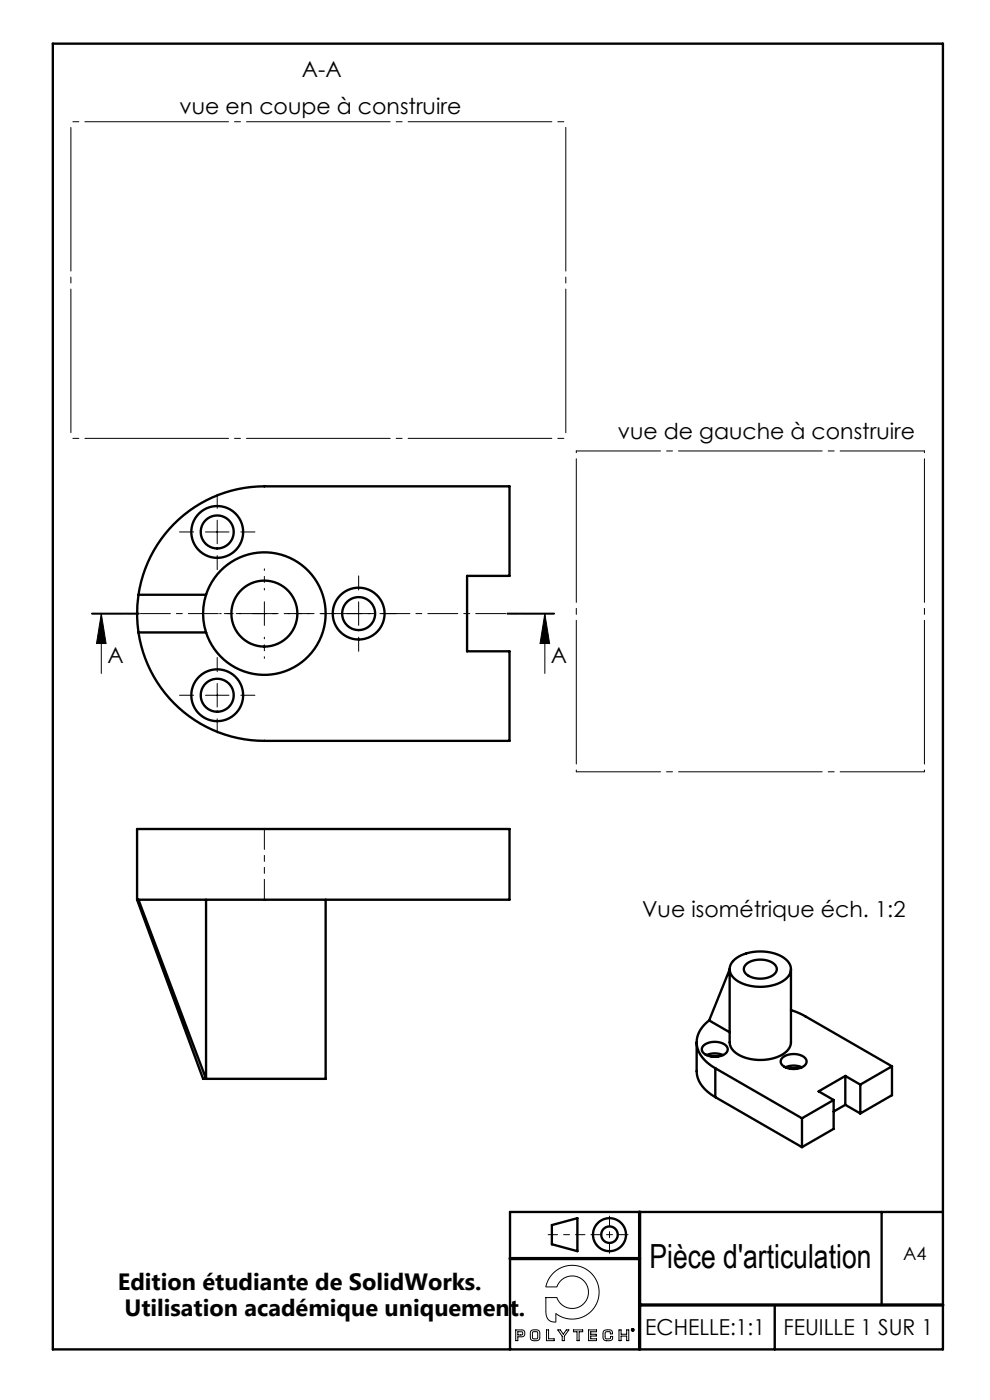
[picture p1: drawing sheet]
<svg xmlns="http://www.w3.org/2000/svg" width="210mm" height="297mm" viewBox="0 0 210 297" stroke-linecap="round" stroke-linejoin="round" font-family="sans-serif">
<defs><g id="words">
<text font-size="7.1" x="137.8" y="268.9">Pièce d'articulation</text>
<g font-size="5">
<text x="25" y="273.7">Edition étudiante de SolidWorks.</text>
<text x="26.4" y="279.2">Utilisation académique uniquement.</text>
</g>
<g font-size="4.7">
<text x="64" y="16.3">A-A</text>
<text x="38.1" y="24.1">vue en coupe à construire</text>
<text x="131.1" y="93.1">vue de gauche à construire</text>
<text x="22.8" y="140.7">A</text>
<text x="116.9" y="140.7">A</text>
<text x="136.2" y="194.6">Vue isométrique éch. 1:2</text>
<text x="136.9" y="283.3">ECHELLE:1:1</text>
<text x="166.2" y="283.3">FEUILLE 1 SUR 1</text>
</g>
<text font-size="3.9" x="191.6" y="267.2">A4</text>
</g></defs>
<g fill="none" stroke="#000" stroke-width=".21">
<path d="M43.6 112.9h5M46.1 110.4v5M19.5 130.3h10zM19.5 130.2h10M19.5 130.1h10M21.5 130.2l1 6.3h-2zM21.5 130.2v12.7M53.6 130.2h5M56.1 127.7v5M73.6 130.2h5M76.1 127.7v5M107.6 130.2h10"/>
<path d="M107.6 130.1h10M107.6 130.3h10M115.6 130.2l1 6.3h-2zM115.6 130.2v12.7M43.6 147.5h5M46.1 145v5M117.4 270a5.7 5.7 0 0 1 7.9 0 5.7 5.7 0 0 1 .4 7.8 5.7 5.7 0 0 1-7.8 .9v1.8a1.89 1.89 0 0 1-2.1-2.4v-2.8h2.3a3.4 3.4 0 0 0 5.3 1.6 3.4 3.4 0 0 0 0-5.5 3.4 3.4 0 0 0-5.3 1.6h-2.3l.6-1.7zM109.4 282.1h1.3a.74 .74 0 0 1 .6 .8 .74 .74 0 0 1-.6 .7h-.9v.8h-.4zM109.8 282.5h.8a.34 .34 0 0 1 .3 .4 .34 .34 0 0 1-.4 .3h-.7zM112.7 282.3l1-.2 .7 .3 .1 1.3-.2 .6-1.1 .1-.6-.2-.1-1.3zM113 282.6h1v1.4l-1-.1zM115.9 282.1h.5v1.9h1.2v.4h-1.7z"/>
<path d="M118.3 282.1h.5l.7 .9 .6-.9h.6l-1 1.4v.9h-.4v-.9zM121.6 282.1h2v.4h-.8v1.9h-.4v-1.9h-.8zM124.9 282.1h1.6v.4h-1.2v.6h1.2v.3h-1.2v.6h1.2v.4h-1.6zM128.7 284.4l-.4-.1-.3-.2-.1-1.4a1.23 1.23 0 0 1 1.9-.3l.1 .6h-.4v-.3a.74 .74 0 0 0-1.1-.1l.1 1.4h.9l.1-.5h.5l-.2 .7-.7 .2M128.7 284.4h.4M131.3 282.1h.4v1h1.2v-1h.5v2.3h-.5v-1h-1.2v1h-.4zM134.1 282h.3l-.3 .1 .1 .1h.2l-.1 .1-.2-.1z"/>
<circle cx="134.2" cy="282.1" r=".23"/>
<circle cx="134.2" cy="282.1" r=".31"/>
</g>
<g fill="none" stroke="#000" stroke-width=".5">
<path d="M11.2 9.3h188.8v277h-188.8zM29.4 126.2a27 27 0 0 0 0 8M29.4 126.2a27 27 0 0 1 26.7-23h52v19h-9v16h9v19h-52a27 27 0 0 1-26.7-23M29.4 134.2h14.3M29.4 126.2h14.3M43.7 126.2a13 13 0 0 0 0 8M43.7 126.2a13 13 0 0 1 20-6.5 13 13 0 0 1 0 21 13 13 0 0 1-20-6.5M29.1 190.9h.3M29.4 190.9h78.7v-15h-79v15l14 38h.6M29.4 190.9l14.3 38M43.7 190.9v38M69.1 190.9v38h-25.4"/>
<path d="M150.4 216.5a5.3 5.3 0 0 0-1.7 7.4 9 9 0 0 0 3 2.7M150.4 216.5l4.4 2.5M154.8 205.6v15.5a4 4 0 0 0 3.3 3.3 9.4 9.4 0 0 0 8.9-1.6l.6-.8 .2-.8v-15.6M154.8 205.7l-4.4 10.8M155.8 203.6a9.4 9.4 0 0 1 11.1 .2 2.61 2.61 0 0 1-.7 4.2 9.6 9.6 0 0 1-10.6-.5 2.49 2.49 0 0 1 .2-3.9zM158.3 204.5a4.9 4.9 0 0 1 6.2 .4 1.57 1.57 0 0 1-1 2.3 4.9 4.9 0 0 1-5.5-.9 1.32 1.32 0 0 1 .3-1.8zM167.8 214.3l3 1.3 18.4 10.6M147.8 221.1v6.1a6.6 6.6 0 0 0 3.9 5.5M149.2 221.8a3.7 3.7 0 0 1 5.1 .4 1.57 1.57 0 0 1-1.6 1.9 3.4 3.4 0 0 1-3.8-1.2v-.6zM149.9 223.8a4.4 4.4 0 0 1 3.5 0M150.9 224.1h1.4M151.7 226.6l18.4 10.6"/>
<path d="M151.7 226.6v6.1M151.7 232.7l18.4 10.7M166 224.4a3.7 3.7 0 0 1 5 .4 1.57 1.57 0 0 1-1.6 1.9 3.4 3.4 0 0 1-3.8-1.2v-.6zM166.6 226.4a4.4 4.4 0 0 1 3.5 0M167.6 226.7h1.5M170.1 237.2v6.2M176.8 233.4l-6.7 3.8M176.8 233.4v6.1l-6.7 3.9M179.3 228.3l3.2 1.8M179.3 228.3l-5.6 3.2 3.1 1.9M179.3 228.3v6.1M179.3 234.4l-2.5 1.4"/>
<path d="M179.3 234.4l3.2 1.8M182.5 230.1v6.1M189.2 226.2l-6.7 3.9M189.2 226.2v6.1l-6.7 3.9M117.1 259.9l5.4-1.5v7l-5.4-1.4zM187 257.1v19.7M200 257.1h-91.8v29.2M164.3 276.8v9.5"/>
<circle cx="46.1" cy="112.9" r="5.5"/>
<circle cx="46.1" cy="112.9" r="3.5"/>
<circle cx="56.1" cy="130.2" r="7"/>
<circle cx="76.1" cy="130.2" r="5.5"/>
<circle cx="76.1" cy="130.2" r="3.5"/>
<circle cx="46.1" cy="147.5" r="5.5"/>
<circle cx="46.1" cy="147.5" r="3.5"/>
<circle cx="129.3" cy="261.9" r="1.75"/>
<circle cx="129.3" cy="261.9" r="3.5"/>
</g>
<path d="M51.1 130.2h-4.5M56.1 125.2v-4.5M56.1 135.2v4.5M61.1 130.2h4.5" fill="none" stroke="#000" stroke-width=".21" stroke-dasharray="30.5 1.3 1.3 1.3" stroke-dashoffset="30.1"/>
<path d="M41.1 112.9h-3M46.1 107.9v-3M46.1 117.9v3M51.1 112.9h3M71.1 130.2h-3M76.1 125.2v-3M76.1 135.2v3M81.1 130.2h3M41.1 147.5h-3M46.1 142.5v-3M46.1 152.5v3M51.1 147.5h3" fill="none" stroke="#000" stroke-width=".21" stroke-dasharray="30.5 1.3 1.3 1.3"/>
<path d="M117.6 130.2h-98.1" fill="none" stroke="#000" stroke-width=".21" stroke-dasharray="6.3 1.3 1.3 1.3" stroke-dashoffset="-.1"/>
<path d="M116.3 261.9h7.8" fill="none" stroke="#000" stroke-width=".21" stroke-dasharray="30.5 1.3 1.3 1.3" stroke-dashoffset="28.5"/>
<path d="M129.3 258v7.9M125.3 261.9h7.9" fill="none" stroke="#000" stroke-width=".21" stroke-dasharray="30.5 1.3 1.3 1.3" stroke-dashoffset="28.4"/>
<path d="M135.7 257.1v29.2M108.2 267h27.5M135.7 276.8h64.3" fill="none" stroke="#000" stroke-width=".7"/>
<path d="M120 25.8h-105M120 93h-105" fill="none" stroke="#000" stroke-width=".21" stroke-dasharray="30.5 1.3 1.3 1.3" stroke-dashoffset="-3"/>
<path d="M15 93v-67.2M120 93v-67.2" fill="none" stroke="#000" stroke-width=".21" stroke-dasharray="30.5 1.3 1.3 1.3" stroke-dashoffset="-1.2"/>
<path d="M122.2 95.7h73.9M122.2 163.7h73.9" fill="none" stroke="#000" stroke-width=".21" stroke-dasharray="30.5 1.3 1.3 1.3" stroke-dashoffset="12.6"/>
<path d="M122.2 95.7v68M196.1 95.7v68" fill="none" stroke="#000" stroke-width=".21" stroke-dasharray="30.5 1.3 1.3 1.3" stroke-dashoffset="-1.6"/>
<path d="M115.6 130.2l1 6.3h-2zM21.5 130.2l1 6.3h-2z" fill="#000"/>
<path d="M56.1 190.9v-15" fill="none" stroke="#000" stroke-width=".21" stroke-dasharray="6.3 1.3 1.3 1.3 1.3 1.3" stroke-dashoffset="2"/>
<use href="#words"/>
</svg>
